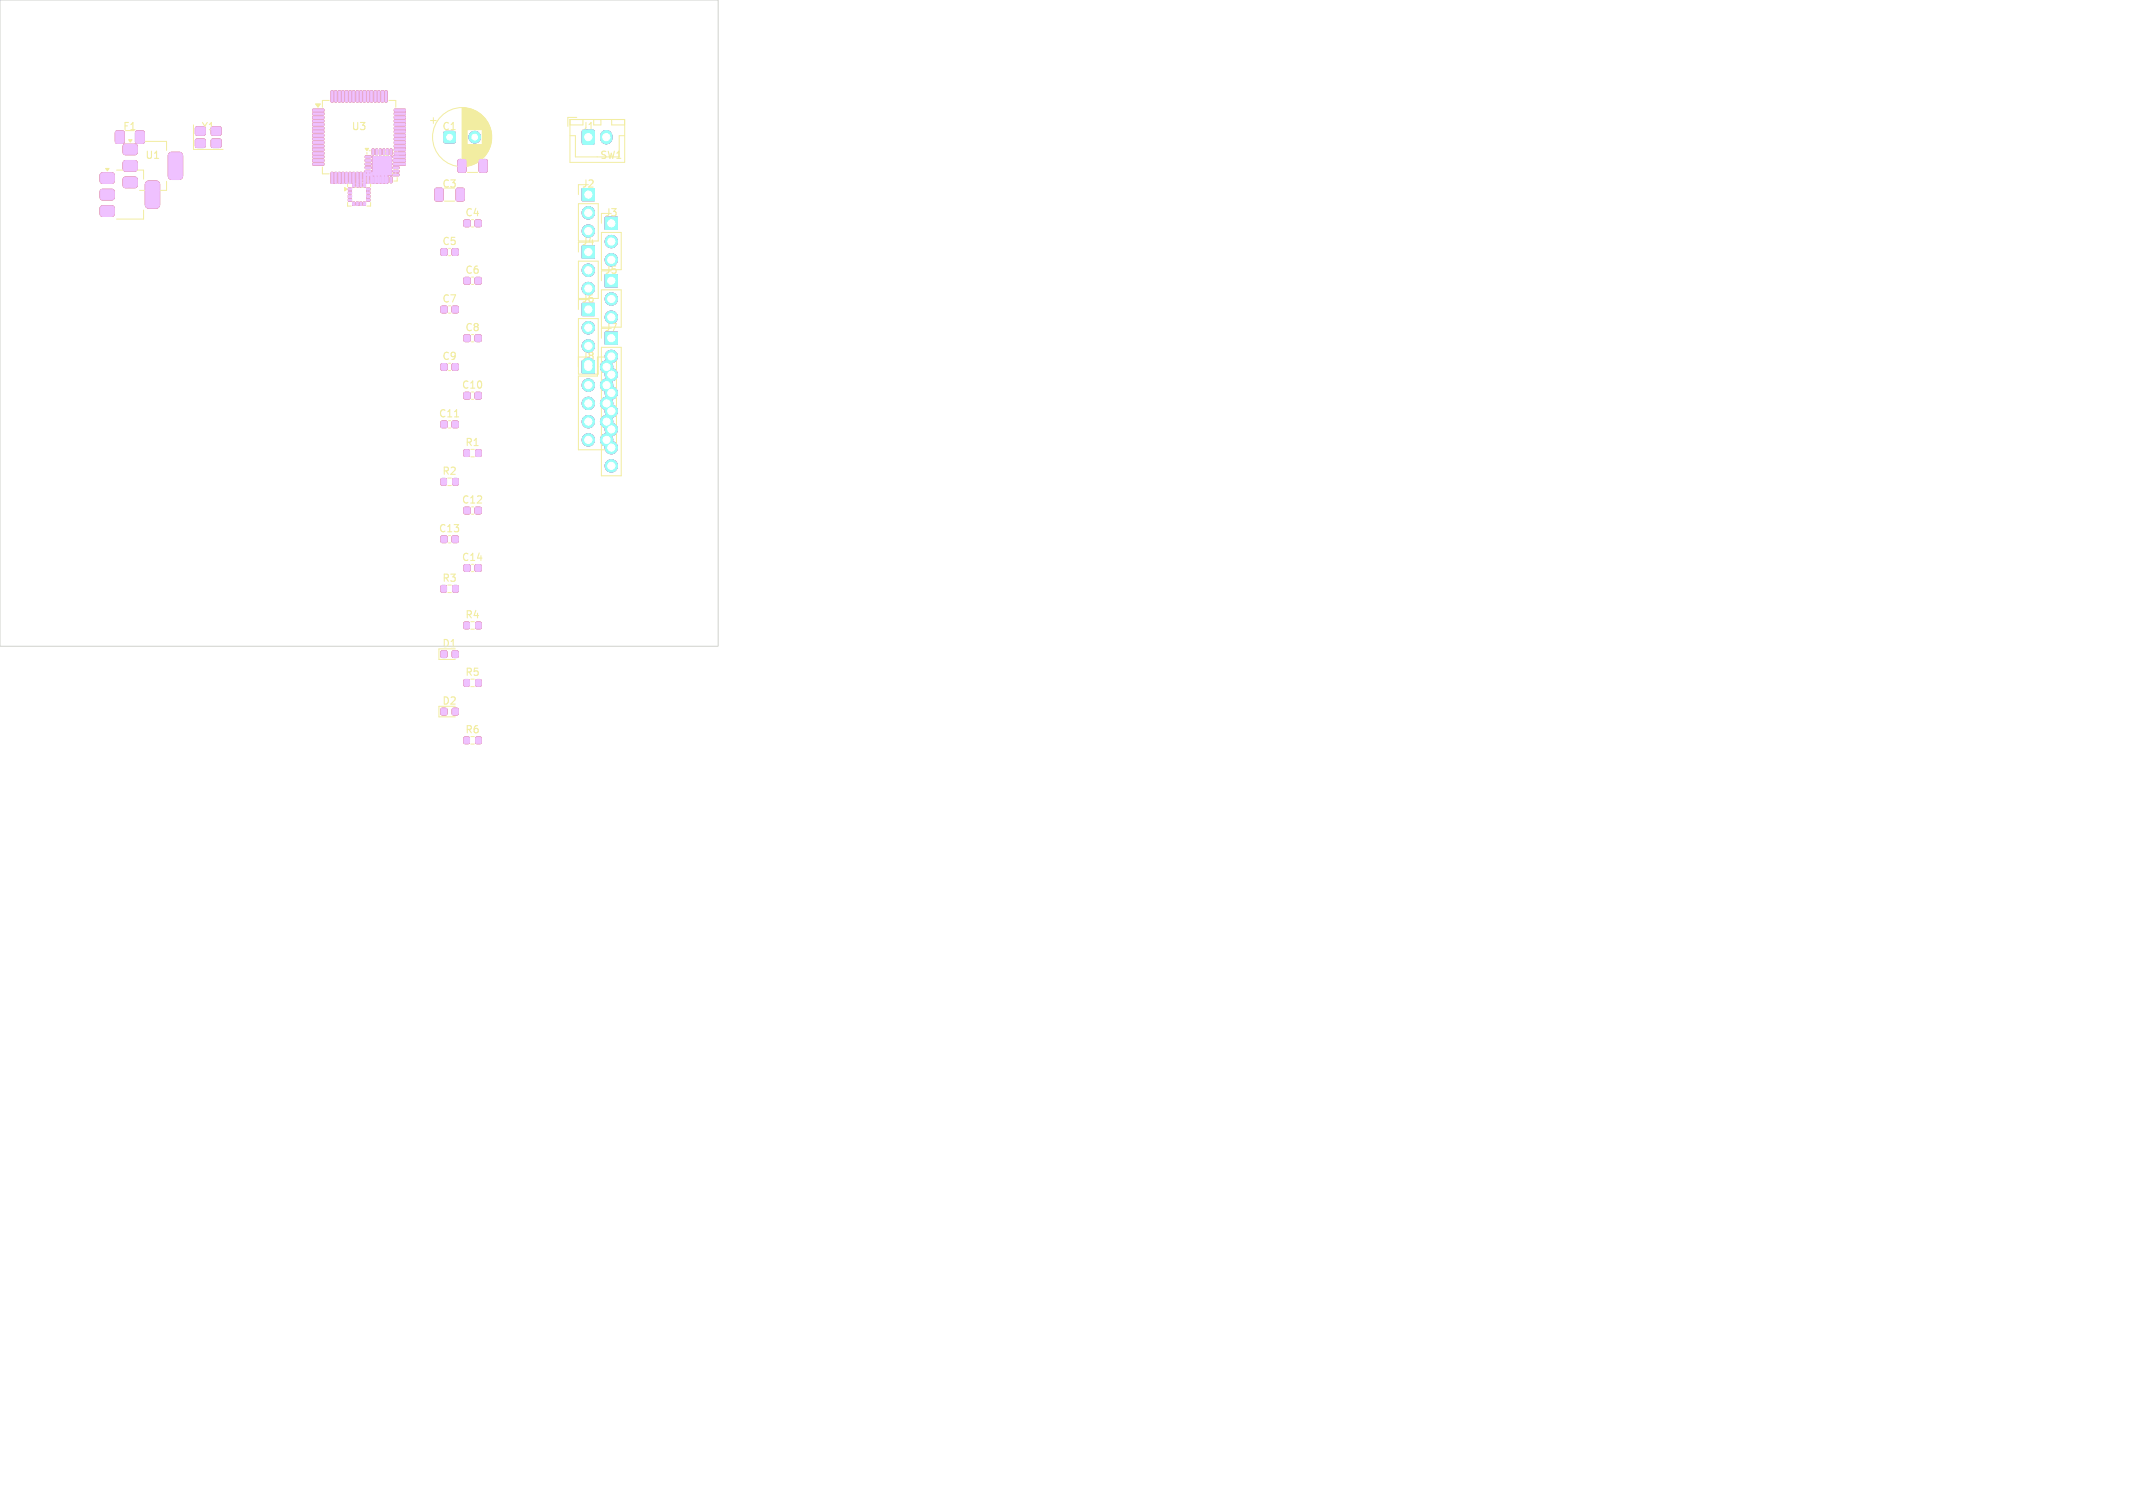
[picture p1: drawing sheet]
<svg xmlns="http://www.w3.org/2000/svg" width="297mm" height="210mm" viewBox="0 0 297 210" stroke-linecap="round" stroke-linejoin="round" font-family="sans-serif">
<defs><g id="words">
<g font-size="1.4" fill="#f2eda1">
<text x="17.1" y="18.3">F1</text>
<text x="20.2" y="22.3">U1</text>
<text x="28" y="18.3">Y1</text>
<text x="48.9" y="18.3">U3</text>
<text x="52.1" y="22.3">U4</text>
<text x="61.5" y="18.3">C1</text>
<text x="64.7" y="22.3">C2</text>
<text x="80.9" y="18.3">J1</text>
<text x="83.5" y="22.3">SW1</text>
<text x="17" y="26.3">U2</text>
<text x="61.5" y="26.3">C3</text>
<text x="80.9" y="26.3">J2</text>
<text x="61.5" y="34.3">C5</text>
<text x="64.7" y="30.3">C4</text>
<text x="80.9" y="34.3">J4</text>
<text x="84.1" y="30.3">J3</text>
<text x="64.7" y="38.3">C6</text>
<text x="84.1" y="38.3">J5</text>
<text x="61.5" y="42.3">C7</text>
<text x="64.7" y="46.3">C8</text>
<text x="80.9" y="42.3">J6</text>
<text x="84.1" y="46.3">J7</text>
<text x="61.5" y="50.3">C9</text>
<text x="80.9" y="50.3">J8</text>
<text x="61" y="58.3">C11</text>
<text x="64.2" y="54.3">C10</text>
<text x="64.7" y="62.3">R1</text>
<text x="61.5" y="66.3">R2</text>
<text x="64.2" y="70.3">C12</text>
<text x="61" y="74.3">C13</text>
<text x="61.5" y="81.2">R3</text>
<text x="64.2" y="78.3">C14</text>
<text x="64.7" y="86.3">R4</text>
<text x="61.5" y="90.3">D1</text>
<text x="64.7" y="94.3">R5</text>
<text x="61.5" y="98.3">D2</text>
<text x="64.7" y="102.3">R6</text>
</g>
<text font-size="1.4" fill="#efc1ff" x="48.9" y="26.3">U5</text>
</g></defs>
<g fill="#c83434" stroke="#c83434" stroke-width=".14">
<path d="M81.1 18.2l.2-.1 1.4 .1 .1 .2-.1 1.6-.2 .1-1.4-.1v-.1z"/>
<path d="M16.1 18.3l1-.1 .2 .2v1.3l-.1 .3h-.9l-.2-.2z"/>
<path d="M18.9 18.3l1-.1 .2 .2v1.3l-.1 .3h-.9l-.2-.2z"/>
<path d="M61.9 18.4l.2-.1 1.2 .1 .1 .2-.1 1.2-.2 .1-1.2-.1-.1-.1z"/>
<path d="M17.2 20.2l.3-.1h1.5l.1 .3v1l-.3 .2-1.5-.1-.2-.3z"/>
<path d="M17.3 22.4h.2h1.5l.1 .3v1l-.3 .2-1.5-.1-.2-.3v-.9z"/>
<path d="M23.6 21.3l.2-.1h1.1l.3 .1 .2 .2v3v.2l-.2 .2-1.4 .1-.3-.3-.1-3z"/>
<path d="M17.2 24.8l.3-.1h1.5l.1 .3v1l-.3 .2-1.5-.1-.2-.3z"/>
<path d="M14.1 24.1h.2h1.5l.1 .3v1l-.3 .2-1.5-.1-.2-.3v-.9z"/>
<path d="M14.1 26.4h.2h1.5l.1 .3v1l-.3 .2-1.5-.1-.2-.3v-.9z"/>
<path d="M20.4 25.3l.2-.1h1.1l.3 .1 .2 .2v3v.2l-.2 .2-1.4 .1-.3-.3-.1-3z"/>
<path d="M14.1 28.7h.2h1.5l.1 .3v1l-.3 .2-1.5-.1-.2-.3v-.9z"/>
<path d="M63.8 22.3l.8-.1 .3 .2v1.4l-.2 .2h-.7l-.2-.2z"/>
<path d="M66.8 22.3l.8-.1 .2 .2v1.4l-.1 .2h-.8l-.2-.2z"/>
<path d="M60.6 26.3l.9-.1 .2 .2v1.4l-.2 .2h-.7l-.2-.2z"/>
<path d="M63.6 26.3l.8-.1 .2 .2v1.4l-.1 .2h-.7l-.3-.2z"/>
<path d="M64.6 30.7h.8v.8h-.8z"/>
<path d="M66.2 30.7h.8v.8h-.8z"/>
<path d="M61.4 34.7h.8v.8h-.8z"/>
<path d="M63 34.7h.8v.8h-.8z"/>
<path d="M43.6 15.2h1.4l.1 .2-.1 .1h-1.4z"/>
<path d="M43.6 15.7h1.4l.1 .2-.1 .1h-1.4z"/>
<path d="M43.6 16.2h1.4l.1 .2-.1 .1h-1.4z"/>
<path d="M43.6 16.7h1.4l.1 .2-.1 .1h-1.4z"/>
<path d="M43.6 17.2h1.4l.1 .2-.1 .1h-1.4z"/>
<path d="M43.6 17.7h1.4l.1 .2-.1 .1h-1.4z"/>
<path d="M43.6 18.2h1.4l.1 .2-.1 .1h-1.4z"/>
<path d="M43.6 18.7h1.4l.1 .2-.1 .1h-1.4z"/>
<path d="M43.6 19.2h1.4l.1 .2-.1 .1h-1.4z"/>
<path d="M43.6 19.7h1.4l.1 .2-.1 .1h-1.4z"/>
<path d="M43.6 20.2h1.4l.1 .2-.1 .1h-1.4z"/>
<path d="M43.6 20.7h1.4l.1 .2-.1 .1h-1.4z"/>
<path d="M43.6 21.2h1.4l.1 .2-.1 .1h-1.4z"/>
<path d="M43.6 21.7h1.4l.1 .2-.1 .1h-1.4z"/>
<path d="M43.6 22.2h1.4l.1 .2-.1 .1h-1.4z"/>
<path d="M43.6 22.7h1.4l.1 .2-.1 .1h-1.4z"/>
<path d="M46.1 24l.3 .1v1.4l-.1 .1-.2-.1z"/>
<path d="M46.6 24l.3 .1v1.4l-.1 .1-.2-.1z"/>
<path d="M47.1 24l.3 .1v1.4l-.1 .1-.2-.1z"/>
<path d="M47.6 24l.3 .1v1.4l-.1 .1-.2-.1z"/>
<path d="M48.1 24l.3 .1v1.4l-.1 .1-.2-.1z"/>
<path d="M48.6 24l.3 .1v1.4l-.1 .1-.2-.1z"/>
<path d="M49.1 24l.3 .1v1.4l-.1 .1-.2-.1z"/>
<path d="M49.6 24l.3 .1v1.4l-.1 .1-.2-.1z"/>
<path d="M50.1 24l.3 .1v1.4l-.1 .1-.2-.1z"/>
<path d="M50.6 24l.3 .1v1.4l-.1 .1-.2-.1z"/>
<path d="M51.1 24l.3 .1v1.4l-.1 .1-.2-.1z"/>
<path d="M51.6 24l.3 .1v1.4l-.1 .1-.2-.1z"/>
<path d="M52.1 24l.3 .1v1.4l-.1 .1-.2-.1z"/>
<path d="M52.6 24l.3 .1v1.4l-.1 .1-.2-.1z"/>
<path d="M53.1 24l.3 .1v1.4l-.1 .1-.2-.1z"/>
<path d="M53.6 24l.3 .1v1.4l-.1 .1-.2-.1z"/>
<path d="M54.9 22.7h1.5l.1 .2-.1 .1h-1.4z"/>
<path d="M54.9 22.2h1.5l.1 .2-.1 .1h-1.4z"/>
<path d="M54.9 21.7h1.5l.1 .2-.1 .1h-1.4z"/>
<path d="M54.9 21.2h1.5l.1 .2-.1 .1h-1.4z"/>
<path d="M54.9 20.7h1.5l.1 .2-.1 .1h-1.4z"/>
<path d="M54.9 20.2h1.5l.1 .2-.1 .1h-1.4z"/>
<path d="M54.9 19.7h1.5l.1 .2-.1 .1h-1.4z"/>
<path d="M54.9 19.2h1.5l.1 .2-.1 .1h-1.4z"/>
<path d="M54.9 18.7h1.5l.1 .2-.1 .1h-1.4z"/>
<path d="M54.9 18.2h1.5l.1 .2-.1 .1h-1.4z"/>
<path d="M54.9 17.7h1.5l.1 .2-.1 .1h-1.4z"/>
<path d="M54.9 17.2h1.5l.1 .2-.1 .1h-1.4z"/>
<path d="M54.9 16.7h1.5l.1 .2-.1 .1h-1.4z"/>
<path d="M54.9 16.2h1.5l.1 .2-.1 .1h-1.4z"/>
<path d="M54.9 15.7h1.5l.1 .2-.1 .1h-1.4z"/>
<path d="M54.9 15.2h1.5l.1 .2-.1 .1h-1.4z"/>
<path d="M53.6 12.7h.3v1.4l-.1 .1-.2-.1z"/>
<path d="M53.1 12.7h.3v1.4l-.1 .1-.2-.1z"/>
<path d="M52.6 12.7h.3v1.4l-.1 .1-.2-.1z"/>
<path d="M52.1 12.7h.3v1.4l-.1 .1-.2-.1z"/>
<path d="M51.6 12.7h.3v1.4l-.1 .1-.2-.1z"/>
<path d="M51.1 12.7h.3v1.4l-.1 .1-.2-.1z"/>
<path d="M50.6 12.7h.3v1.4l-.1 .1-.2-.1z"/>
<path d="M50.1 12.7h.3v1.4l-.1 .1-.2-.1z"/>
<path d="M49.6 12.7h.3v1.4l-.1 .1-.2-.1z"/>
<path d="M49.1 12.7h.3v1.4l-.1 .1-.2-.1z"/>
<path d="M48.6 12.7h.3v1.4l-.1 .1-.2-.1z"/>
<path d="M48.1 12.7h.3v1.4l-.1 .1-.2-.1z"/>
<path d="M47.6 12.7h.3v1.4l-.1 .1-.2-.1z"/>
<path d="M47.1 12.7h.3v1.4l-.1 .1-.2-.1z"/>
<path d="M46.6 12.7h.3v1.4l-.1 .1-.2-.1z"/>
<path d="M46.1 12.7h.3v1.4l-.1 .1-.2-.1z"/>
<path d="M27.3 19.4h.2h1l.1 .2-.1 .9-.2 .1-1-.1-.1-.2z"/>
<path d="M29.5 19.4h.1h1.1l.1 .2-.1 .9-.2 .1-1-.1-.1-.2z"/>
<path d="M29.5 17.7h.1h1.1l.1 .2-.1 .9-.2 .1-1-.1-.1-.2z"/>
<path d="M27.3 17.7h.2h1l.1 .2-.1 .9-.2 .1-1-.1-.1-.2z"/>
<path d="M64.6 38.7h.8v.8h-.8z"/>
<path d="M66.2 38.7h.8v.8h-.8z"/>
<path d="M61.4 42.7h.8v.8h-.8z"/>
<path d="M63 42.7h.8v.8h-.8z"/>
<path d="M64.6 46.7h.8v.8h-.8z"/>
<path d="M66.2 46.7h.8v.8h-.8z"/>
<path d="M61.4 50.7h.8v.8h-.8z"/>
<path d="M63 50.7h.8v.8h-.8z"/>
<path d="M64.6 54.7h.8v.8h-.8z"/>
<path d="M66.2 54.7h.8v.8h-.8z"/>
<path d="M61.4 58.7h.8v.8h-.8z"/>
<path d="M63 58.7h.8v.8h-.8z"/>
<path d="M64.6 62.7h.7v.8h-.7z"/>
<path d="M66.3 62.7h.7v.8h-.7z"/>
<path d="M61.4 66.7h.7v.8h-.7z"/>
<path d="M63.1 66.7h.7v.8h-.7z"/>
<path d="M50.9 21.7h.7l.1 .2-.8 .1z"/>
<path d="M50.9 22.2h.7l.1 .2-.8 .1z"/>
<path d="M50.9 22.7h.7l.1 .2-.8 .1z"/>
<path d="M50.9 23.2h.7l.1 .2-.8 .1z"/>
<path d="M50.9 23.7h.7l.1 .2-.8 .1z"/>
<path d="M50.9 24.2h.7l.1 .2-.8 .1z"/>
<path d="M51.8 24.6l.3 .1-.1 .7h-.2z"/>
<path d="M52.3 24.6l.3 .1-.1 .7h-.2z"/>
<path d="M52.8 24.6l.3 .1-.1 .7h-.2z"/>
<path d="M53.3 24.6l.3 .1-.1 .7h-.2z"/>
<path d="M53.8 24.6l.3 .1-.1 .7h-.2z"/>
<path d="M54.3 24.6l.3 .1-.1 .7h-.2z"/>
<path d="M54.7 24.2h.8v.2l-.7 .1z"/>
<path d="M54.7 23.7h.8v.2l-.7 .1z"/>
<path d="M54.7 23.2h.8v.2l-.7 .1z"/>
<path d="M54.7 22.7h.8v.2l-.7 .1z"/>
<path d="M54.7 22.2h.8v.2l-.7 .1z"/>
<path d="M54.7 21.7h.8v.2l-.7 .1z"/>
<path d="M54.3 20.8h.3l-.1 .8-.2-.1z"/>
<path d="M53.8 20.8h.3l-.1 .8-.2-.1z"/>
<path d="M53.3 20.8h.3l-.1 .8-.2-.1z"/>
<path d="M52.8 20.8h.3l-.1 .8-.2-.1z"/>
<path d="M52.3 20.8h.3l-.1 .8-.2-.1z"/>
<path d="M51.8 20.8h.3l-.1 .8-.2-.1z"/>
<path d="M51.9 21.8h2.6v2.6h-2.6z"/>
<path d="M64.6 70.7h.8v.8h-.8z"/>
<path d="M66.2 70.7h.8v.8h-.8z"/>
<path d="M61.4 74.7h.8v.8h-.8z"/>
<path d="M63 74.7h.8v.8h-.8z"/>
<path d="M48.5 26.7h.5v.3h-.5z"/>
<path d="M48.5 27.2h.5v.3h-.5z"/>
<path d="M48.5 27.7h.5v.3h-.5z"/>
<path d="M49.1 28.2h.3v.4h-.3z"/>
<path d="M49.6 28.2h.3v.4h-.3z"/>
<path d="M50.1 28.2h.3v.4h-.3z"/>
<path d="M50.6 28.2h.3v.4h-.3z"/>
<path d="M51.1 27.7h.4v.3h-.4z"/>
<path d="M51.1 27.2h.4v.3h-.4z"/>
<path d="M51.1 26.7h.4v.3h-.4z"/>
<path d="M51.1 26.2h.4v.3h-.4z"/>
<path d="M64.6 78.7h.8v.8h-.8z"/>
<path d="M66.2 78.7h.8v.8h-.8z"/>
<path d="M61.4 81.6h.7v.8h-.7z"/>
<path d="M63.1 81.6h.7v.8h-.7z"/>
<path d="M64.6 86.7h.7v.8h-.7z"/>
<path d="M66.3 86.7h.7v.8h-.7z"/>
<path d="M81.1 26.3h1.7v1.7h-1.7z"/>
<path d="M84.3 30.3h1.7v1.7h-1.7z"/>
<path d="M81.1 34.3h1.7v1.7h-1.7z"/>
<path d="M84.3 38.3h1.7v1.7h-1.7z"/>
<path d="M81.1 42.3h1.7v1.7h-1.7z"/>
<path d="M84.3 46.3h1.7v1.7h-1.7z"/>
<path d="M81.1 50.3h1.7v1.7h-1.7z"/>
<path d="M61.4 90.7h.8v.8h-.8z"/>
<path d="M63 90.7h.8v.8h-.8z"/>
<path d="M64.6 94.7h.7v.8h-.7z"/>
<path d="M66.3 94.7h.7v.8h-.7z"/>
<path d="M61.4 98.7h.8v.8h-.8z"/>
<path d="M63 98.7h.8v.8h-.8z"/>
<path d="M64.6 102.7h.7v.8h-.7z"/>
<path d="M66.3 102.7h.7v.8h-.7z"/>
<circle cx="66.1" cy="19.1" r=".8"/>
<circle cx="81.9" cy="29.6" r=".85"/>
<circle cx="81.9" cy="32.2" r=".85"/>
<circle cx="85.1" cy="33.6" r=".85"/>
<circle cx="85.1" cy="36.2" r=".85"/>
<circle cx="81.9" cy="37.6" r=".85"/>
<circle cx="81.9" cy="40.2" r=".85"/>
<circle cx="85.1" cy="41.6" r=".85"/>
<circle cx="85.1" cy="44.2" r=".85"/>
<circle cx="81.9" cy="45.6" r=".85"/>
<circle cx="81.9" cy="48.2" r=".85"/>
<circle cx="81.9" cy="50.7" r=".85"/>
<circle cx="85.1" cy="49.6" r=".85"/>
<circle cx="85.1" cy="52.2" r=".85"/>
<circle cx="85.1" cy="54.7" r=".85"/>
<circle cx="85.1" cy="57.3" r=".85"/>
<circle cx="85.1" cy="59.8" r=".85"/>
<circle cx="85.1" cy="62.3" r=".85"/>
<circle cx="85.1" cy="64.9" r=".85"/>
<circle cx="84.5" cy="51.1" r=".85"/>
<circle cx="81.9" cy="53.6" r=".85"/>
<circle cx="84.5" cy="53.6" r=".85"/>
<circle cx="81.9" cy="56.2" r=".85"/>
<circle cx="84.5" cy="56.2" r=".85"/>
<circle cx="81.9" cy="58.7" r=".85"/>
<circle cx="84.5" cy="58.7" r=".85"/>
<circle cx="81.9" cy="61.3" r=".85"/>
<circle cx="84.5" cy="61.3" r=".85"/>
</g>
<path d="M84.4 19v.3" fill="none" stroke="#c83434" stroke-width="1.7"/>
<g fill="#4d7fc4" stroke="#4d7fc4" stroke-width=".14">
<path d="M81.1 18.2l.2-.1 1.4 .1 .1 .2-.1 1.6-.2 .1-1.4-.1v-.1z"/>
<path d="M61.9 18.4l.2-.1 1.2 .1 .1 .2-.1 1.2-.2 .1-1.2-.1-.1-.1z"/>
<path d="M81.1 26.3h1.7v1.7h-1.7z"/>
<path d="M84.3 30.3h1.7v1.7h-1.7z"/>
<path d="M81.1 34.3h1.7v1.7h-1.7z"/>
<path d="M84.3 38.3h1.7v1.7h-1.7z"/>
<path d="M81.1 42.3h1.7v1.7h-1.7z"/>
<path d="M84.3 46.3h1.7v1.7h-1.7z"/>
<path d="M81.1 50.3h1.7v1.7h-1.7z"/>
<circle cx="66.1" cy="19.1" r=".8"/>
<circle cx="81.9" cy="29.6" r=".85"/>
<circle cx="81.9" cy="32.2" r=".85"/>
<circle cx="85.1" cy="33.6" r=".85"/>
<circle cx="85.1" cy="36.2" r=".85"/>
<circle cx="81.9" cy="37.6" r=".85"/>
<circle cx="81.9" cy="40.2" r=".85"/>
<circle cx="85.1" cy="41.6" r=".85"/>
<circle cx="85.1" cy="44.2" r=".85"/>
<circle cx="81.9" cy="45.6" r=".85"/>
<circle cx="81.9" cy="48.2" r=".85"/>
<circle cx="81.9" cy="50.7" r=".85"/>
<circle cx="85.1" cy="49.6" r=".85"/>
<circle cx="85.1" cy="52.2" r=".85"/>
<circle cx="85.1" cy="54.7" r=".85"/>
<circle cx="85.1" cy="57.3" r=".85"/>
<circle cx="85.1" cy="59.8" r=".85"/>
<circle cx="85.1" cy="62.3" r=".85"/>
<circle cx="85.1" cy="64.9" r=".85"/>
<circle cx="84.5" cy="51.1" r=".85"/>
<circle cx="81.9" cy="53.6" r=".85"/>
<circle cx="84.5" cy="53.6" r=".85"/>
<circle cx="81.9" cy="56.2" r=".85"/>
<circle cx="84.5" cy="56.2" r=".85"/>
<circle cx="81.9" cy="58.7" r=".85"/>
<circle cx="84.5" cy="58.7" r=".85"/>
<circle cx="81.9" cy="61.3" r=".85"/>
<circle cx="84.5" cy="61.3" r=".85"/>
</g>
<path d="M84.4 19v.3" fill="none" stroke="#4d7fc4" stroke-width="1.7"/>
<path d="M63.3 58.1h.6" fill="none" stroke="#f2eda1" stroke-width=".15"/>
<g fill="none" stroke="#f2eda1" stroke-width=".14">
<path d="M19.4 19.7h3.8v1.3M26.9 17.4v3.4h4.2M45.8 14h-.9v.9M54.2 14h.9v.9M59.9 16.8h.8M60.3 16.4v.8M64.4 15v8.2M64.5 15v8.2M64.6 15v8.2M64.7 15v8.2M64.8 15v8.2M64.9 15.1v8"/>
<path d="M65 15.1v8M65.1 15.1v3M65.2 15.1v3M65.3 15.1v3M65.4 15.2v2.9M65.5 15.2v2.9M65.6 15.2v2.9M65.7 15.2v2.9M65.7 15.3v2.8M65.8 15.3v2.8M65.9 15.3v2.8M66 15.4v2.7"/>
<path d="M66.1 15.4v2.7M66.2 15.5v2.6M66.3 15.5v2.6M66.4 15.6v2.5M66.5 15.6v2.5M66.5 15.7v2.4M66.6 15.7v2.4M66.7 15.7v2.4M66.7 15.8v2.3M66.8 15.8v2.3M66.8 15.9v2.2M66.9 15.9v2.2"/>
<path d="M67 16v2.1M67.1 16v2.1M67.1 16.1v2M67.1 16.1v6M67.2 16.2v5.8M67.3 16.2v5.8M67.3 16.3v5.6M67.4 16.4v5.4M67.5 16.4v5.4M67.5 16.5v5.2M67.6 16.6v5M67.7 16.7v4.8"/>
<path d="M67.7 16.8v4.6M67.8 16.9v4.4M67.9 17v4.2M67.9 17.1v4M68 17.2v3.8M68 17.3v3.6M68.1 17.4v3.4M68.1 17.5v3.2M68.2 17.6v3M68.2 17.8v2.6M68.3 17.9v2.4M68.3 18v2.2"/>
<path d="M68.3 18.2v1.8M68.4 18.3v1.6M68.4 18.6v1M79.4 16.6h7.6v6h-7.6zM79.4 18.9h.7v3h6.1v-3h.8M80.3 16.4h-1.2v1.2M81.2 16.7v.7h-1.8M82.7 16.7v.7h1v-.7M85.2 16.7v.7h1.8v-.7M16.2 23.7h3.8v1.3M17.5 20h1.2M20 29.3v1.2h-3.8"/>
<path d="M23.2 25.3v1.2h-3.8M44.9 23.3v.9h.9M48.4 28.2v.5h.5M48.9 25.5h-.5v.5M51.1 21.2v.3M51.1 24.7v.5h.5M51.1 25.5h.5v.5M51.4 21h.2M51.6 28.2v.5h-.5M54.8 21h.5v.5M55.1 23.3v.9h-.9M55.3 24.7v.5h-.5"/>
<path d="M61.9 28h1.4M62.5 35.6h.2M65.1 20.1v3M65.1 24h1.4M65.2 20.1v3M65.3 20.1v3M65.4 20.1v2.9M65.5 20.1v2.9M65.6 20.1v2.9M65.7 31.6h.2M65.7 39.6h.2M65.7 20.1v2.9"/>
<path d="M65.7 20.1v2.8M65.8 20.1v2.8M65.9 20.1v2.8M66 20.1v2.7M66.1 20.1v2.7M66.2 20.1v2.6M66.3 20.1v2.6M66.4 20.1v2.5M66.5 20.1v2.5M66.5 20.1v2.4M66.6 20.1v2.4M66.7 20.1v2.4"/>
<path d="M66.7 20.1v2.3M66.8 20.1v2.3M66.9 20.1v2.2M67 20.1v2.1M67.1 20.1v2.1M67.1 20.1v2M80.5 25.7v1.4M80.5 28.4h2.8v5.2h-2.8zM80.5 33.7v1.4M80.5 36.4h2.8v5.2h-2.8zM83.7 29.7v1.4M83.7 32.4h2.8v5.2h-2.8z"/>
<path d="M83.7 37.7v1.4M62.5 43.6h.2M62.5 51.6h.2M62.5 59.6h.2M65.7 47.6h.2M65.7 55.6h.2M80.5 41.7v1.4M80.5 44.4h2.8v7.7h-2.8zM80.5 52.4h2.7v-2.7h2.6v12.9h-5.3zM83.7 40.4h2.8v5.2h-2.8zM83.7 45.7v1.4M83.7 48.4h2.8v17.9h-2.8z"/>
<path d="M62.4 67.6h.4M62.5 75.6h.2M65.6 63.6h.4M65.7 71.6h.2M65.7 79.6h.2M62.4 82.5h.4M63.4 90.4h-2.3v1.4h2.3M63.4 98.4h-2.3v1.4h2.3M65.6 87.6h.4M65.6 95.6h.4M65.6 103.6h.4"/>
<circle cx="64.3" cy="19.1" r="4.1"/>
</g>
<g fill="#f2eda1" stroke="#f2eda1" stroke-width=".14">
<path d="M17.9 19.5h.5l-.2 .3z"/>
<path d="M14.7 23.5h.5l-.3 .3z"/>
<path d="M43.9 14.5h.7l-.3 .4z"/>
<path d="M50.9 20.7h.4l-.2 .3z"/>
<path d="M48 26.1l.3 .3-.3 .2z"/>
</g>
<g fill="#efc1ff" stroke="#efc1ff" stroke-width=".14">
<path d="M81.1 18.2l.2-.1 1.4 .1 .1 .2-.1 1.6-.2 .1-1.4-.1v-.1z"/>
<path d="M16.1 18.3l1-.1 .2 .2v1.3l-.1 .3h-.9l-.2-.2z"/>
<path d="M18.9 18.3l1-.1 .2 .2v1.3l-.1 .3h-.9l-.2-.2z"/>
<path d="M61.9 18.4l.2-.1 1.2 .1 .1 .2-.1 1.2-.2 .1-1.2-.1-.1-.1z"/>
<path d="M17.2 20.2l.3-.1h1.5l.1 .3v1l-.3 .2-1.5-.1-.2-.3z"/>
<path d="M17.3 22.4h.2h1.5l.1 .3v1l-.3 .2-1.5-.1-.2-.3v-.9z"/>
<path d="M23.6 21.3l.2-.1h1.1l.3 .1 .2 .2v3v.2l-.2 .2-1.4 .1-.3-.3-.1-3z"/>
<path d="M17.2 24.8l.3-.1h1.5l.1 .3v1l-.3 .2-1.5-.1-.2-.3z"/>
<path d="M14.1 24.1h.2h1.5l.1 .3v1l-.3 .2-1.5-.1-.2-.3v-.9z"/>
<path d="M14.1 26.4h.2h1.5l.1 .3v1l-.3 .2-1.5-.1-.2-.3v-.9z"/>
<path d="M20.4 25.3l.2-.1h1.1l.3 .1 .2 .2v3v.2l-.2 .2-1.4 .1-.3-.3-.1-3z"/>
<path d="M14.1 28.7h.2h1.5l.1 .3v1l-.3 .2-1.5-.1-.2-.3v-.9z"/>
<path d="M63.8 22.3l.8-.1 .3 .2v1.4l-.2 .2h-.7l-.2-.2z"/>
<path d="M66.8 22.3l.8-.1 .2 .2v1.4l-.1 .2h-.8l-.2-.2z"/>
<path d="M60.6 26.3l.9-.1 .2 .2v1.4l-.2 .2h-.7l-.2-.2z"/>
<path d="M63.6 26.3l.8-.1 .2 .2v1.4l-.1 .2h-.7l-.3-.2z"/>
<path d="M64.6 30.7h.8v.8h-.8z"/>
<path d="M66.2 30.7h.8v.8h-.8z"/>
<path d="M61.4 34.7h.8v.8h-.8z"/>
<path d="M63 34.7h.8v.8h-.8z"/>
<path d="M43.6 15.2h1.4l.1 .2-.1 .1h-1.4z"/>
<path d="M43.6 15.7h1.4l.1 .2-.1 .1h-1.4z"/>
<path d="M43.6 16.2h1.4l.1 .2-.1 .1h-1.4z"/>
<path d="M43.6 16.7h1.4l.1 .2-.1 .1h-1.4z"/>
<path d="M43.6 17.2h1.4l.1 .2-.1 .1h-1.4z"/>
<path d="M43.6 17.7h1.4l.1 .2-.1 .1h-1.4z"/>
<path d="M43.6 18.2h1.4l.1 .2-.1 .1h-1.4z"/>
<path d="M43.6 18.7h1.4l.1 .2-.1 .1h-1.4z"/>
<path d="M43.6 19.2h1.4l.1 .2-.1 .1h-1.4z"/>
<path d="M43.6 19.7h1.4l.1 .2-.1 .1h-1.4z"/>
<path d="M43.6 20.2h1.4l.1 .2-.1 .1h-1.4z"/>
<path d="M43.6 20.7h1.4l.1 .2-.1 .1h-1.4z"/>
<path d="M43.6 21.2h1.4l.1 .2-.1 .1h-1.4z"/>
<path d="M43.6 21.7h1.4l.1 .2-.1 .1h-1.4z"/>
<path d="M43.6 22.2h1.4l.1 .2-.1 .1h-1.4z"/>
<path d="M43.6 22.7h1.4l.1 .2-.1 .1h-1.4z"/>
<path d="M46.1 24l.3 .1v1.4l-.1 .1-.2-.1z"/>
<path d="M46.6 24l.3 .1v1.4l-.1 .1-.2-.1z"/>
<path d="M47.1 24l.3 .1v1.4l-.1 .1-.2-.1z"/>
<path d="M47.6 24l.3 .1v1.4l-.1 .1-.2-.1z"/>
<path d="M48.1 24l.3 .1v1.4l-.1 .1-.2-.1z"/>
<path d="M48.6 24l.3 .1v1.4l-.1 .1-.2-.1z"/>
<path d="M49.1 24l.3 .1v1.4l-.1 .1-.2-.1z"/>
<path d="M49.6 24l.3 .1v1.4l-.1 .1-.2-.1z"/>
<path d="M50.1 24l.3 .1v1.4l-.1 .1-.2-.1z"/>
<path d="M50.6 24l.3 .1v1.4l-.1 .1-.2-.1z"/>
<path d="M51.1 24l.3 .1v1.4l-.1 .1-.2-.1z"/>
<path d="M51.6 24l.3 .1v1.4l-.1 .1-.2-.1z"/>
<path d="M52.1 24l.3 .1v1.4l-.1 .1-.2-.1z"/>
<path d="M52.6 24l.3 .1v1.4l-.1 .1-.2-.1z"/>
<path d="M53.1 24l.3 .1v1.4l-.1 .1-.2-.1z"/>
<path d="M53.6 24l.3 .1v1.4l-.1 .1-.2-.1z"/>
<path d="M54.9 22.7h1.5l.1 .2-.1 .1h-1.4z"/>
<path d="M54.9 22.2h1.5l.1 .2-.1 .1h-1.4z"/>
<path d="M54.9 21.7h1.5l.1 .2-.1 .1h-1.4z"/>
<path d="M54.9 21.2h1.5l.1 .2-.1 .1h-1.4z"/>
<path d="M54.9 20.7h1.5l.1 .2-.1 .1h-1.4z"/>
<path d="M54.9 20.2h1.5l.1 .2-.1 .1h-1.4z"/>
<path d="M54.9 19.7h1.5l.1 .2-.1 .1h-1.4z"/>
<path d="M54.9 19.2h1.5l.1 .2-.1 .1h-1.4z"/>
<path d="M54.9 18.7h1.5l.1 .2-.1 .1h-1.4z"/>
<path d="M54.9 18.2h1.5l.1 .2-.1 .1h-1.4z"/>
<path d="M54.9 17.7h1.5l.1 .2-.1 .1h-1.4z"/>
<path d="M54.9 17.2h1.5l.1 .2-.1 .1h-1.4z"/>
<path d="M54.9 16.7h1.5l.1 .2-.1 .1h-1.4z"/>
<path d="M54.9 16.2h1.5l.1 .2-.1 .1h-1.4z"/>
<path d="M54.9 15.7h1.5l.1 .2-.1 .1h-1.4z"/>
<path d="M54.9 15.2h1.5l.1 .2-.1 .1h-1.4z"/>
<path d="M53.6 12.7h.3v1.4l-.1 .1-.2-.1z"/>
<path d="M53.1 12.7h.3v1.4l-.1 .1-.2-.1z"/>
<path d="M52.6 12.7h.3v1.4l-.1 .1-.2-.1z"/>
<path d="M52.1 12.7h.3v1.4l-.1 .1-.2-.1z"/>
<path d="M51.6 12.7h.3v1.4l-.1 .1-.2-.1z"/>
<path d="M51.1 12.7h.3v1.4l-.1 .1-.2-.1z"/>
<path d="M50.6 12.7h.3v1.4l-.1 .1-.2-.1z"/>
<path d="M50.1 12.7h.3v1.4l-.1 .1-.2-.1z"/>
<path d="M49.6 12.7h.3v1.4l-.1 .1-.2-.1z"/>
<path d="M49.1 12.7h.3v1.4l-.1 .1-.2-.1z"/>
<path d="M48.6 12.7h.3v1.4l-.1 .1-.2-.1z"/>
<path d="M48.1 12.7h.3v1.4l-.1 .1-.2-.1z"/>
<path d="M47.6 12.7h.3v1.4l-.1 .1-.2-.1z"/>
<path d="M47.1 12.7h.3v1.4l-.1 .1-.2-.1z"/>
<path d="M46.6 12.7h.3v1.4l-.1 .1-.2-.1z"/>
<path d="M46.1 12.7h.3v1.4l-.1 .1-.2-.1z"/>
<path d="M27.3 19.4h.2h1l.1 .2-.1 .9-.2 .1-1-.1-.1-.2z"/>
<path d="M29.5 19.4h.1h1.1l.1 .2-.1 .9-.2 .1-1-.1-.1-.2z"/>
<path d="M29.5 17.7h.1h1.1l.1 .2-.1 .9-.2 .1-1-.1-.1-.2z"/>
<path d="M27.3 17.7h.2h1l.1 .2-.1 .9-.2 .1-1-.1-.1-.2z"/>
<path d="M64.6 38.7h.8v.8h-.8z"/>
<path d="M66.2 38.7h.8v.8h-.8z"/>
<path d="M61.4 42.7h.8v.8h-.8z"/>
<path d="M63 42.7h.8v.8h-.8z"/>
<path d="M64.6 46.7h.8v.8h-.8z"/>
<path d="M66.2 46.7h.8v.8h-.8z"/>
<path d="M61.4 50.7h.8v.8h-.8z"/>
<path d="M63 50.7h.8v.8h-.8z"/>
<path d="M64.6 54.7h.8v.8h-.8z"/>
<path d="M66.2 54.7h.8v.8h-.8z"/>
<path d="M61.4 58.7h.8v.8h-.8z"/>
<path d="M63 58.7h.8v.8h-.8z"/>
<path d="M64.6 62.7h.7v.8h-.7z"/>
<path d="M66.3 62.7h.7v.8h-.7z"/>
<path d="M61.4 66.7h.7v.8h-.7z"/>
<path d="M63.1 66.7h.7v.8h-.7z"/>
<path d="M50.9 21.7h.7l.1 .2-.8 .1z"/>
<path d="M50.9 22.2h.7l.1 .2-.8 .1z"/>
<path d="M50.9 22.7h.7l.1 .2-.8 .1z"/>
<path d="M50.9 23.2h.7l.1 .2-.8 .1z"/>
<path d="M50.9 23.7h.7l.1 .2-.8 .1z"/>
<path d="M50.9 24.2h.7l.1 .2-.8 .1z"/>
<path d="M51.8 24.6l.3 .1-.1 .7h-.2z"/>
<path d="M52.3 24.6l.3 .1-.1 .7h-.2z"/>
<path d="M52.8 24.6l.3 .1-.1 .7h-.2z"/>
<path d="M53.3 24.6l.3 .1-.1 .7h-.2z"/>
<path d="M53.8 24.6l.3 .1-.1 .7h-.2z"/>
<path d="M54.3 24.6l.3 .1-.1 .7h-.2z"/>
<path d="M54.7 24.2h.8v.2l-.7 .1z"/>
<path d="M54.7 23.7h.8v.2l-.7 .1z"/>
<path d="M54.7 23.2h.8v.2l-.7 .1z"/>
<path d="M54.7 22.7h.8v.2l-.7 .1z"/>
<path d="M54.7 22.2h.8v.2l-.7 .1z"/>
<path d="M54.7 21.7h.8v.2l-.7 .1z"/>
<path d="M54.3 20.8h.3l-.1 .8-.2-.1z"/>
<path d="M53.8 20.8h.3l-.1 .8-.2-.1z"/>
<path d="M53.3 20.8h.3l-.1 .8-.2-.1z"/>
<path d="M52.8 20.8h.3l-.1 .8-.2-.1z"/>
<path d="M52.3 20.8h.3l-.1 .8-.2-.1z"/>
<path d="M51.8 20.8h.3l-.1 .8-.2-.1z"/>
<path d="M51.9 21.8h2.6v2.6h-2.6z"/>
<path d="M64.6 70.7h.8v.8h-.8z"/>
<path d="M66.2 70.7h.8v.8h-.8z"/>
<path d="M61.4 74.7h.8v.8h-.8z"/>
<path d="M63 74.7h.8v.8h-.8z"/>
<path d="M48.5 26.7h.5v.3h-.5z"/>
<path d="M48.5 27.2h.5v.3h-.5z"/>
<path d="M48.5 27.7h.5v.3h-.5z"/>
<path d="M49.1 28.2h.3v.4h-.3z"/>
<path d="M49.6 28.2h.3v.4h-.3z"/>
<path d="M50.1 28.2h.3v.4h-.3z"/>
<path d="M50.6 28.2h.3v.4h-.3z"/>
<path d="M51.1 27.7h.4v.3h-.4z"/>
<path d="M51.1 27.2h.4v.3h-.4z"/>
<path d="M51.1 26.7h.4v.3h-.4z"/>
<path d="M51.1 26.2h.4v.3h-.4z"/>
<path d="M64.6 78.7h.8v.8h-.8z"/>
<path d="M66.2 78.7h.8v.8h-.8z"/>
<path d="M61.4 81.6h.7v.8h-.7z"/>
<path d="M63.1 81.6h.7v.8h-.7z"/>
<path d="M64.6 86.7h.7v.8h-.7z"/>
<path d="M66.3 86.7h.7v.8h-.7z"/>
<path d="M81.1 26.3h1.7v1.7h-1.7z"/>
<path d="M84.3 30.3h1.7v1.7h-1.7z"/>
<path d="M81.1 34.3h1.7v1.7h-1.7z"/>
<path d="M84.3 38.3h1.7v1.7h-1.7z"/>
<path d="M81.1 42.3h1.7v1.7h-1.7z"/>
<path d="M84.3 46.3h1.7v1.7h-1.7z"/>
<path d="M81.1 50.3h1.7v1.7h-1.7z"/>
<path d="M61.4 90.7h.8v.8h-.8z"/>
<path d="M63 90.7h.8v.8h-.8z"/>
<path d="M64.6 94.7h.7v.8h-.7z"/>
<path d="M66.3 94.7h.7v.8h-.7z"/>
<path d="M61.4 98.7h.8v.8h-.8z"/>
<path d="M63 98.7h.8v.8h-.8z"/>
<path d="M64.6 102.7h.7v.8h-.7z"/>
<path d="M66.3 102.7h.7v.8h-.7z"/>
<circle cx="66.1" cy="19.1" r=".8"/>
<circle cx="81.9" cy="29.6" r=".85"/>
<circle cx="81.9" cy="32.2" r=".85"/>
<circle cx="85.1" cy="33.6" r=".85"/>
<circle cx="85.1" cy="36.2" r=".85"/>
<circle cx="81.9" cy="37.6" r=".85"/>
<circle cx="81.9" cy="40.2" r=".85"/>
<circle cx="85.1" cy="41.6" r=".85"/>
<circle cx="85.1" cy="44.2" r=".85"/>
<circle cx="81.9" cy="45.6" r=".85"/>
<circle cx="81.9" cy="48.2" r=".85"/>
<circle cx="81.9" cy="50.7" r=".85"/>
<circle cx="85.1" cy="49.6" r=".85"/>
<circle cx="85.1" cy="52.2" r=".85"/>
<circle cx="85.1" cy="54.7" r=".85"/>
<circle cx="85.1" cy="57.3" r=".85"/>
<circle cx="85.1" cy="59.8" r=".85"/>
<circle cx="85.1" cy="62.3" r=".85"/>
<circle cx="85.1" cy="64.9" r=".85"/>
<circle cx="84.5" cy="51.1" r=".85"/>
<circle cx="81.9" cy="53.6" r=".85"/>
<circle cx="84.5" cy="53.6" r=".85"/>
<circle cx="81.9" cy="56.2" r=".85"/>
<circle cx="84.5" cy="56.2" r=".85"/>
<circle cx="81.9" cy="58.7" r=".85"/>
<circle cx="84.5" cy="58.7" r=".85"/>
<circle cx="81.9" cy="61.3" r=".85"/>
<circle cx="84.5" cy="61.3" r=".85"/>
</g>
<path d="M84.4 19v.3" fill="none" stroke="#efc1ff" stroke-width="1.7"/>
<g fill="#9afff8" stroke="#9afff8" stroke-width=".14">
<path d="M81.1 18.2l.2-.1 1.4 .1 .1 .2-.1 1.6-.2 .1-1.4-.1v-.1z"/>
<path d="M61.9 18.4l.2-.1 1.2 .1 .1 .2-.1 1.2-.2 .1-1.2-.1-.1-.1z"/>
<path d="M81.1 26.3h1.7v1.7h-1.7z"/>
<path d="M84.3 30.3h1.7v1.7h-1.7z"/>
<path d="M81.1 34.3h1.7v1.7h-1.7z"/>
<path d="M84.3 38.3h1.7v1.7h-1.7z"/>
<path d="M81.1 42.3h1.7v1.7h-1.7z"/>
<path d="M84.3 46.3h1.7v1.7h-1.7z"/>
<path d="M81.1 50.3h1.7v1.7h-1.7z"/>
<circle cx="66.1" cy="19.1" r=".8"/>
<circle cx="81.9" cy="29.6" r=".85"/>
<circle cx="81.9" cy="32.2" r=".85"/>
<circle cx="85.1" cy="33.6" r=".85"/>
<circle cx="85.1" cy="36.2" r=".85"/>
<circle cx="81.9" cy="37.6" r=".85"/>
<circle cx="81.9" cy="40.2" r=".85"/>
<circle cx="85.1" cy="41.6" r=".85"/>
<circle cx="85.1" cy="44.2" r=".85"/>
<circle cx="81.9" cy="45.6" r=".85"/>
<circle cx="81.9" cy="48.2" r=".85"/>
<circle cx="81.9" cy="50.7" r=".85"/>
<circle cx="85.1" cy="49.6" r=".85"/>
<circle cx="85.1" cy="52.2" r=".85"/>
<circle cx="85.1" cy="54.7" r=".85"/>
<circle cx="85.1" cy="57.3" r=".85"/>
<circle cx="85.1" cy="59.8" r=".85"/>
<circle cx="85.1" cy="62.3" r=".85"/>
<circle cx="85.1" cy="64.9" r=".85"/>
<circle cx="84.5" cy="51.1" r=".85"/>
<circle cx="81.9" cy="53.6" r=".85"/>
<circle cx="84.5" cy="53.6" r=".85"/>
<circle cx="81.9" cy="56.2" r=".85"/>
<circle cx="84.5" cy="56.2" r=".85"/>
<circle cx="81.9" cy="58.7" r=".85"/>
<circle cx="84.5" cy="58.7" r=".85"/>
<circle cx="81.9" cy="61.3" r=".85"/>
<circle cx="84.5" cy="61.3" r=".85"/>
</g>
<path d="M84.4 19v.3" fill="none" stroke="#9afff8" stroke-width="1.7"/>
<path d="M0 0h100v90h-100z" fill="none" stroke="#d0d2cd" stroke-width=".14"/>
<g fill="#fff" stroke="#fff" stroke-width=".14">
<circle cx="81.9" cy="19.1" r=".5"/>
<circle cx="84.4" cy="19.1" r=".5"/>
<circle cx="62.6" cy="19.1" r=".4"/>
<circle cx="66.1" cy="19.1" r=".4"/>
<circle cx="81.9" cy="27.1" r=".5"/>
<circle cx="81.9" cy="29.6" r=".5"/>
<circle cx="81.9" cy="32.2" r=".5"/>
<circle cx="85.1" cy="31.1" r=".5"/>
<circle cx="85.1" cy="33.6" r=".5"/>
<circle cx="85.1" cy="36.2" r=".5"/>
<circle cx="81.9" cy="35.1" r=".5"/>
<circle cx="81.9" cy="37.6" r=".5"/>
<circle cx="81.9" cy="40.2" r=".5"/>
<circle cx="85.1" cy="39.1" r=".5"/>
<circle cx="85.1" cy="41.6" r=".5"/>
<circle cx="85.1" cy="44.2" r=".5"/>
<circle cx="81.9" cy="43.1" r=".5"/>
<circle cx="81.9" cy="45.6" r=".5"/>
<circle cx="81.9" cy="48.2" r=".5"/>
<circle cx="81.9" cy="50.7" r=".5"/>
<circle cx="85.1" cy="47.1" r=".5"/>
<circle cx="85.1" cy="49.6" r=".5"/>
<circle cx="85.1" cy="52.2" r=".5"/>
<circle cx="85.1" cy="54.7" r=".5"/>
<circle cx="85.1" cy="57.3" r=".5"/>
<circle cx="85.1" cy="59.8" r=".5"/>
<circle cx="85.1" cy="62.3" r=".5"/>
<circle cx="85.1" cy="64.9" r=".5"/>
<circle cx="81.9" cy="51.1" r=".5"/>
<circle cx="84.5" cy="51.1" r=".5"/>
<circle cx="81.9" cy="53.6" r=".5"/>
<circle cx="84.5" cy="53.6" r=".5"/>
<circle cx="81.9" cy="56.2" r=".5"/>
<circle cx="84.5" cy="56.2" r=".5"/>
<circle cx="81.9" cy="58.7" r=".5"/>
<circle cx="84.5" cy="58.7" r=".5"/>
<circle cx="81.9" cy="61.3" r=".5"/>
<circle cx="84.5" cy="61.3" r=".5"/>
</g>
<use href="#words"/>
</svg>
